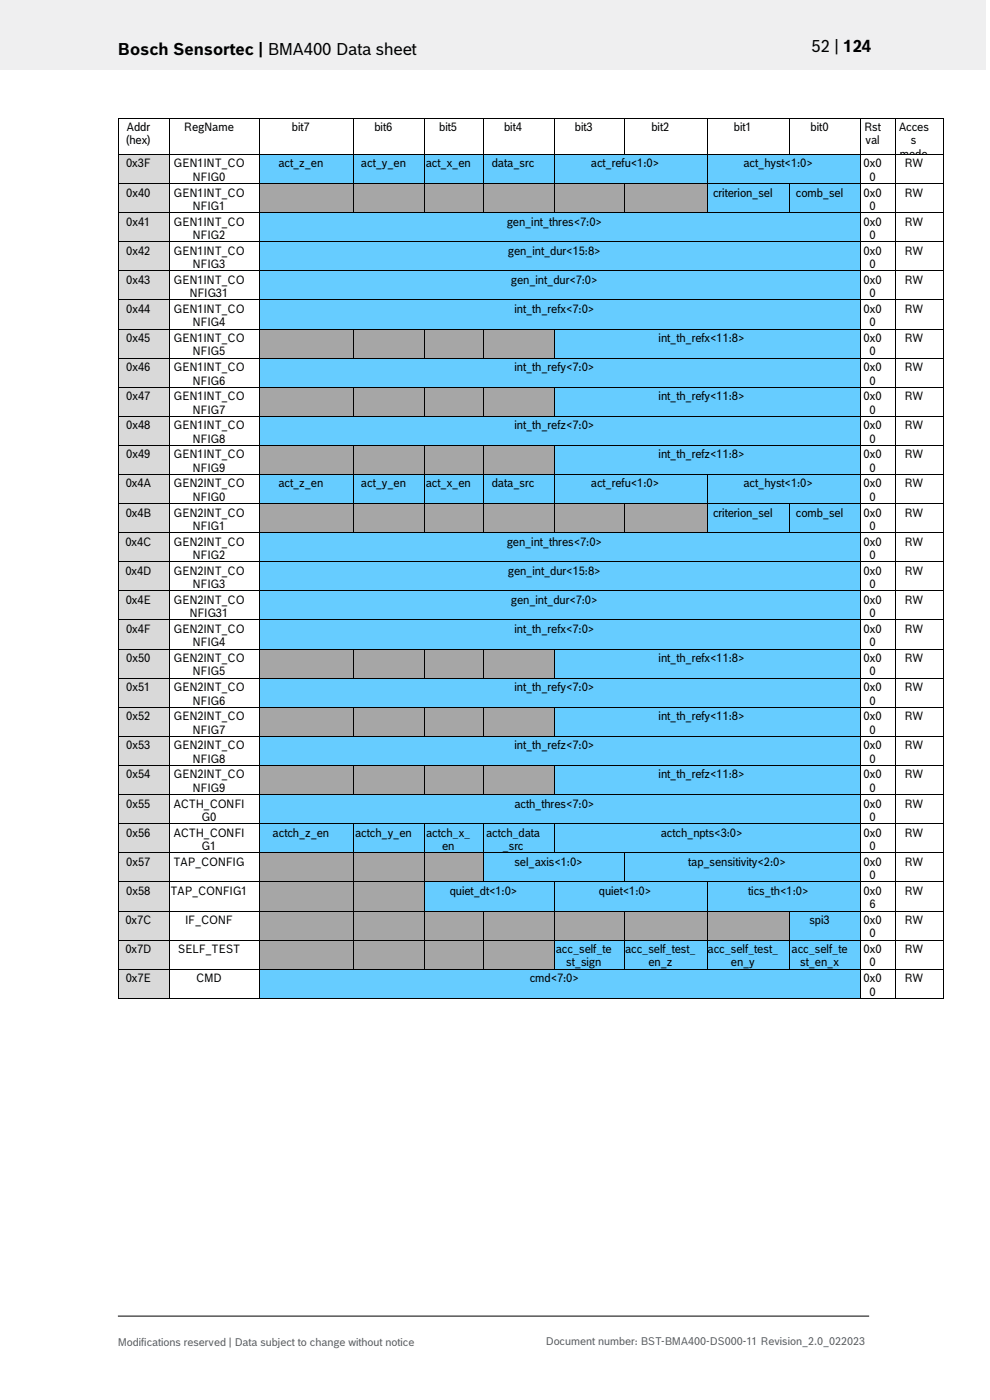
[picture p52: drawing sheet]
<svg xmlns="http://www.w3.org/2000/svg" width="210mm" height="297mm" viewBox="0 0 210 297" stroke-linecap="round" stroke-linejoin="round" font-family="sans-serif">
<defs><g id="words">
<g font-size="3.5">
<text x="25" y="11.6">Bosch Sensortec | BMA400 Data sheet</text>
<text x="172.1" y="11">52 | 124</text>
</g>
<g font-size="2.5">
<text x="26.9" y="27.8">Addr</text>
<text x="39" y="27.8">RegName</text>
<text x="61.9" y="27.8">bit7</text>
<text x="79.4" y="27.8">bit6</text>
<text x="93.2" y="27.8">bit5</text>
<text x="106.9" y="27.8">bit4</text>
<text x="121.9" y="27.8">bit3</text>
<text x="138.2" y="27.8">bit2</text>
<text x="155.7" y="27.8">bit1</text>
<text x="172" y="27.8">bit0</text>
<text x="183.3" y="27.8">Rst</text>
<text x="190.6" y="27.8">Acces</text>
<text x="26.7" y="30.6">(hex)</text>
<text x="26.7" y="35.5">0x3F</text>
<text x="36.8" y="35.5">GEN1INT_CO</text>
<text x="59.1" y="35.5">act_z_en</text>
<text x="76.6" y="35.5">act_y_en</text>
<text x="90.3" y="35.5">act_x_en</text>
<text x="104.3" y="35.5">data_src</text>
<text x="125.3" y="35.5">act_refu&lt;1:0&gt;</text>
<text x="157.7" y="35.5">act_hyst&lt;1:0&gt;</text>
<text x="183.2" y="35.5">0x0</text>
<text x="183.6" y="30.6">val</text>
<text x="190.9" y="33.5">mode</text>
<text x="191.9" y="35.5">RW</text>
<text x="193.3" y="30.6">s</text>
<text x="26.8" y="41.7">0x40</text>
<text x="36.8" y="41.7">GEN1INT_CO</text>
<text x="40.9" y="38.4">NFIG0</text>
<text x="151.3" y="41.7">criterion_sel</text>
<text x="168.8" y="41.7">comb_sel</text>
<text x="183.2" y="41.7">0x0</text>
<text x="184.4" y="38.4">0</text>
<text x="191.9" y="41.7">RW</text>
<text x="26.8" y="47.9">0x41</text>
<text x="36.8" y="47.9">GEN1INT_CO</text>
<text x="40.9" y="44.5">NFIG1</text>
<text x="107.5" y="47.9">gen_int_thres&lt;7:0&gt;</text>
<text x="183.2" y="47.9">0x0</text>
<text x="184.4" y="44.5">0</text>
<text x="191.9" y="47.9">RW</text>
<text x="40.9" y="50.7">NFIG2</text>
<text x="184.4" y="50.7">0</text>
<text x="26.8" y="54">0x42</text>
<text x="36.8" y="54">GEN1INT_CO</text>
<text x="40.9" y="56.9">NFIG3</text>
<text x="107.7" y="54">gen_int_dur&lt;15:8&gt;</text>
<text x="183.2" y="54">0x0</text>
<text x="184.4" y="56.9">0</text>
<text x="191.9" y="54">RW</text>
<text x="26.8" y="60.2">0x43</text>
<text x="36.8" y="60.2">GEN1INT_CO</text>
<text x="40.2" y="63.1">NFIG31</text>
<text x="108.4" y="60.2">gen_int_dur&lt;7:0&gt;</text>
<text x="183.2" y="60.2">0x0</text>
<text x="184.4" y="63.1">0</text>
<text x="191.9" y="60.2">RW</text>
<text x="26.8" y="66.4">0x44</text>
<text x="36.8" y="66.4">GEN1INT_CO</text>
<text x="40.9" y="69.2">NFIG4</text>
<text x="109.1" y="66.4">int_th_refx&lt;7:0&gt;</text>
<text x="183.2" y="66.4">0x0</text>
<text x="184.4" y="69.2">0</text>
<text x="191.9" y="66.4">RW</text>
<text x="26.8" y="72.6">0x45</text>
<text x="36.8" y="72.6">GEN1INT_CO</text>
<text x="40.9" y="75.4">NFIG5</text>
<text x="139.7" y="72.6">int_th_refx&lt;11:8&gt;</text>
<text x="183.2" y="72.6">0x0</text>
<text x="184.4" y="75.4">0</text>
<text x="191.9" y="72.6">RW</text>
<text x="26.8" y="78.7">0x46</text>
<text x="36.8" y="78.7">GEN1INT_CO</text>
<text x="40.9" y="81.6">NFIG6</text>
<text x="109.1" y="78.7">int_th_refy&lt;7:0&gt;</text>
<text x="183.2" y="78.7">0x0</text>
<text x="184.4" y="81.6">0</text>
<text x="191.9" y="78.7">RW</text>
<text x="26.8" y="84.9">0x47</text>
<text x="36.8" y="84.9">GEN1INT_CO</text>
<text x="40.9" y="87.7">NFIG7</text>
<text x="139.7" y="84.9">int_th_refy&lt;11:8&gt;</text>
<text x="183.2" y="84.9">0x0</text>
<text x="184.4" y="87.7">0</text>
<text x="191.9" y="84.9">RW</text>
<text x="26.8" y="91.1">0x48</text>
<text x="36.8" y="91.1">GEN1INT_CO</text>
<text x="40.9" y="93.9">NFIG8</text>
<text x="109.1" y="91.1">int_th_refz&lt;7:0&gt;</text>
<text x="183.2" y="91.1">0x0</text>
<text x="184.4" y="93.9">0</text>
<text x="191.9" y="91.1">RW</text>
<text x="26.8" y="97.2">0x49</text>
<text x="36.8" y="97.2">GEN1INT_CO</text>
<text x="40.9" y="100.1">NFIG9</text>
<text x="139.7" y="97.2">int_th_refz&lt;11:8&gt;</text>
<text x="183.2" y="97.2">0x0</text>
<text x="184.4" y="100.1">0</text>
<text x="191.9" y="97.2">RW</text>
<text x="26.7" y="103.4">0x4A</text>
<text x="36.8" y="103.4">GEN2INT_CO</text>
<text x="40.9" y="106.3">NFIG0</text>
<text x="59.1" y="103.4">act_z_en</text>
<text x="76.6" y="103.4">act_y_en</text>
<text x="90.3" y="103.4">act_x_en</text>
<text x="104.3" y="103.4">data_src</text>
<text x="125.3" y="103.4">act_refu&lt;1:0&gt;</text>
<text x="157.7" y="103.4">act_hyst&lt;1:0&gt;</text>
<text x="183.2" y="103.4">0x0</text>
<text x="184.4" y="106.3">0</text>
<text x="191.9" y="103.4">RW</text>
<text x="26.7" y="109.6">0x4B</text>
<text x="36.8" y="109.6">GEN2INT_CO</text>
<text x="40.9" y="112.4">NFIG1</text>
<text x="151.3" y="109.6">criterion_sel</text>
<text x="168.8" y="109.6">comb_sel</text>
<text x="183.2" y="109.6">0x0</text>
<text x="184.4" y="112.4">0</text>
<text x="191.9" y="109.6">RW</text>
<text x="26.6" y="115.8">0x4C</text>
<text x="36.8" y="115.8">GEN2INT_CO</text>
<text x="40.9" y="118.6">NFIG2</text>
<text x="107.5" y="115.8">gen_int_thres&lt;7:0&gt;</text>
<text x="183.2" y="115.8">0x0</text>
<text x="184.4" y="118.6">0</text>
<text x="191.9" y="115.8">RW</text>
<text x="26.6" y="121.9">0x4D</text>
<text x="36.8" y="121.9">GEN2INT_CO</text>
<text x="40.9" y="124.8">NFIG3</text>
<text x="107.7" y="121.9">gen_int_dur&lt;15:8&gt;</text>
<text x="183.2" y="121.9">0x0</text>
<text x="184.4" y="124.8">0</text>
<text x="191.9" y="121.9">RW</text>
<text x="26.7" y="128.1">0x4E</text>
<text x="36.8" y="128.1">GEN2INT_CO</text>
<text x="40.2" y="131">NFIG31</text>
<text x="108.4" y="128.1">gen_int_dur&lt;7:0&gt;</text>
<text x="183.2" y="128.1">0x0</text>
<text x="184.4" y="131">0</text>
<text x="191.9" y="128.1">RW</text>
<text x="26.7" y="134.3">0x4F</text>
<text x="36.8" y="134.3">GEN2INT_CO</text>
<text x="40.9" y="137.1">NFIG4</text>
<text x="109.1" y="134.3">int_th_refx&lt;7:0&gt;</text>
<text x="183.2" y="134.3">0x0</text>
<text x="184.4" y="137.1">0</text>
<text x="191.9" y="134.3">RW</text>
<text x="26.8" y="140.5">0x50</text>
<text x="36.8" y="140.5">GEN2INT_CO</text>
<text x="40.9" y="143.3">NFIG5</text>
<text x="139.7" y="140.5">int_th_refx&lt;11:8&gt;</text>
<text x="183.2" y="140.5">0x0</text>
<text x="184.4" y="143.3">0</text>
<text x="191.9" y="140.5">RW</text>
<text x="26.8" y="146.6">0x51</text>
<text x="36.8" y="146.6">GEN2INT_CO</text>
<text x="40.9" y="149.5">NFIG6</text>
<text x="109.1" y="146.6">int_th_refy&lt;7:0&gt;</text>
<text x="183.2" y="146.6">0x0</text>
<text x="184.4" y="149.5">0</text>
<text x="191.9" y="146.6">RW</text>
<text x="26.8" y="152.8">0x52</text>
<text x="36.8" y="152.8">GEN2INT_CO</text>
<text x="40.9" y="155.7">NFIG7</text>
<text x="139.7" y="152.8">int_th_refy&lt;11:8&gt;</text>
<text x="183.2" y="152.8">0x0</text>
<text x="184.4" y="155.7">0</text>
<text x="191.9" y="152.8">RW</text>
<text x="26.8" y="159">0x53</text>
<text x="36.8" y="159">GEN2INT_CO</text>
<text x="40.9" y="161.8">NFIG8</text>
<text x="109.1" y="159">int_th_refz&lt;7:0&gt;</text>
<text x="183.2" y="159">0x0</text>
<text x="184.4" y="161.8">0</text>
<text x="191.9" y="159">RW</text>
<text x="26.8" y="165.1">0x54</text>
<text x="36.8" y="165.1">GEN2INT_CO</text>
<text x="40.9" y="168">NFIG9</text>
<text x="139.7" y="165.1">int_th_refz&lt;11:8&gt;</text>
<text x="183.2" y="165.1">0x0</text>
<text x="184.4" y="168">0</text>
<text x="191.9" y="165.1">RW</text>
<text x="26.8" y="171.3">0x55</text>
<text x="36.8" y="171.3">ACTH_CONFI</text>
<text x="109.1" y="171.3">acth_thres&lt;7:0&gt;</text>
<text x="183.2" y="171.3">0x0</text>
<text x="191.9" y="171.3">RW</text>
<text x="26.8" y="177.5">0x56</text>
<text x="36.8" y="177.5">ACTH_CONFI</text>
<text x="42.7" y="174.2">G0</text>
<text x="57.8" y="177.5">actch_z_en</text>
<text x="75.3" y="177.5">actch_y_en</text>
<text x="90.4" y="177.5">actch_x_</text>
<text x="103.1" y="177.5">actch_data</text>
<text x="140.2" y="177.5">actch_npts&lt;3:0&gt;</text>
<text x="183.2" y="177.5">0x0</text>
<text x="184.4" y="174.2">0</text>
<text x="191.9" y="177.5">RW</text>
<text x="26.8" y="183.7">0x57</text>
<text x="36.8" y="183.7">TAP_CONFIG</text>
<text x="42.7" y="180.3">G1</text>
<text x="93.8" y="180.3">en</text>
<text x="106.6" y="180.3">_src</text>
<text x="109.1" y="183.7">sel_axis&lt;1:0&gt;</text>
<text x="146" y="183.7">tap_sensitivity&lt;2:0&gt;</text>
<text x="183.2" y="183.7">0x0</text>
<text x="184.4" y="180.3">0</text>
<text x="191.9" y="183.7">RW</text>
<text x="26.8" y="189.8">0x58</text>
<text x="36.2" y="189.8">TAP_CONFIG1</text>
<text x="95.4" y="189.8">quiet_dt&lt;1:0&gt;</text>
<text x="127" y="189.8">quiet&lt;1:0&gt;</text>
<text x="158.7" y="189.8">tics_th&lt;1:0&gt;</text>
<text x="183.2" y="189.8">0x0</text>
<text x="184.4" y="186.5">0</text>
<text x="191.9" y="189.8">RW</text>
<text x="26.6" y="196">0x7C</text>
<text x="39.3" y="196">IF_CONF</text>
<text x="171.7" y="196">spi3</text>
<text x="183.2" y="196">0x0</text>
<text x="184.4" y="192.7">6</text>
<text x="191.9" y="196">RW</text>
<text x="26.6" y="202.2">0x7D</text>
<text x="37.7" y="202.2">SELF_TEST</text>
<text x="117.9" y="202.2">acc_self_te</text>
<text x="132.6" y="202.2">acc_self_test_</text>
<text x="150.1" y="202.2">acc_self_test_</text>
<text x="167.9" y="202.2">acc_self_te</text>
<text x="183.2" y="202.2">0x0</text>
<text x="184.4" y="198.9">0</text>
<text x="191.9" y="202.2">RW</text>
<text x="26.7" y="208.4">0x7E</text>
<text x="41.6" y="208.4">CMD</text>
<text x="112.4" y="208.4">cmd&lt;7:0&gt;</text>
<text x="120.1" y="205">st_sign</text>
<text x="137.5" y="205">en_z</text>
<text x="155" y="205">en_y</text>
<text x="169.7" y="205">st_en_x</text>
<text x="183.2" y="208.4">0x0</text>
<text x="184.4" y="205">0</text>
<text x="191.9" y="208.4">RW</text>
<text x="184.4" y="211.2">0</text>
</g>
<g font-size="2.3" fill="#535f6b">
<text x="25" y="285.5">Modifications reserved | Data subject to change without notice</text>
<text x="115.8" y="285.2">Document number: BST-BMA400-DS000-11 Revision_2.0_022023</text>
</g>
</g></defs>
<path d="M0 0h209.1v14.8h-209.1z" fill="#efeff0"/>
<g fill="none" stroke="#000" stroke-width=".21">
<path d="M25.1 25.1v7.6M25.1 25.1h10.9M36 25.1v7.6M36.1 25.1h18.9M75 25.1h-19.9l-.1 7.6M75 25.1v7.6M75.1 25.1h14.9M90 25.1v7.6M90.1 25.1h12.4M102.6 25.1v7.6M102.6 25.1h14.9M117.5 25.1v7.6"/>
<path d="M117.6 25.1h14.9M132.5 25.1v7.6M132.6 25.1h17.4l.1 7.6M150.1 25.1h17.4M167.5 25.1v7.6M167.6 25.1h14.9l.1 7.6M182.6 25.1h7.4M200 25.1h-9.9v7.6M200 25.1v7.6M25 279.2h159.4"/>
</g>
<g fill="#000">
<path d="M25 25l.1 .1zM36 25l.1 .1zM55 25l.1 .1zM75 25l.1 .1zM90 25l.1 .1zM102.5 25l.1 .1zM117.5 25l.1 .1zM132.5 25l.1 .1zM150 25l.1 .1zM167.5 25l.1 .1zM182.5 25l.1 .1zM190 25l.1 .1z"/>
<path d="M200 25l.1 .1z"/>
</g>
<path d="M25.1 32.8h10.9v6.1h-10.9z" fill-rule="evenodd" fill="#d9d9d9"/>
<path d="M25.1 32.8h10.9v3.2h-10.9z" fill="#d9d9d9"/>
<g fill="#6cf">
<path d="M55.1 32.8h19.9v6.1h-19.9z" fill-rule="evenodd"/>
<path d="M75.1 32.8h14.9v6.1h-14.9z" fill-rule="evenodd"/>
<path d="M90.1 32.8h12.4v6.1h-12.4z" fill-rule="evenodd"/>
<path d="M102.6 32.8h14.9v6.1h-14.9z" fill-rule="evenodd"/>
<path d="M117.6 32.8h32.4v6.1h-32.4z" fill-rule="evenodd"/>
<path d="M150.1 32.8h32.4v6.1h-32.4z" fill-rule="evenodd"/>
</g>
<g fill="#6cf">
<path d="M55.1 32.8h19.9v3.2h-19.9z"/>
<path d="M75.1 32.8h14.9v3.2h-14.9z"/>
<path d="M90.1 32.8h12.4v3.2h-12.4z"/>
<path d="M102.6 32.8h14.9v3.2h-14.9z"/>
<path d="M117.6 32.8h32.4v3.2h-32.4z"/>
<path d="M150.1 32.8h32.4v3.2h-32.4z"/>
</g>
<g fill="#000">
<path d="M25 32.7l.1 .1zM36 32.7l.1 .1zM55 32.7l.1 .1zM75 32.7l.1 .1zM90 32.7l.1 .1zM102.5 32.7l.1 .1zM117.5 32.7l.1 .1zM132.5 32.7l.1 .1zM150 32.7l.1 .1zM167.5 32.7l.1 .1zM182.5 32.7l.1 .1zM190 32.7l.1 .1z"/>
<path d="M200 32.7l.1 .1z"/>
</g>
<g fill="none" stroke="#000" stroke-width=".21">
<path d="M25.1 32.8v6.1M25.1 32.8h10.9M36 32.8v6.1M36.1 32.8h18.9M55 32.8v6.1M55.1 32.8h19.9M75 32.8v6.1M75.1 32.8h14.9M90 32.8v6.1M90.1 32.8h12.4M102.6 32.8v6.1M102.6 32.8h14.9"/>
<path d="M117.5 32.8v6.1M117.6 32.8h14.9M132.6 32.8h17.4M150.1 32.8v6.1M150.1 32.8h17.4M167.6 32.8h14.9M182.6 32.8v6.1M182.6 32.8h7.4M190.1 32.8v6.1M190.1 32.8h9.9M200 32.8v6.1"/>
</g>
<path d="M25.1 39h10.9v6.1h-10.9z" fill-rule="evenodd" fill="#d9d9d9"/>
<path d="M25.1 39h10.9v3.2h-10.9z" fill="#d9d9d9"/>
<g fill="#a6a6a6">
<path d="M55.1 39h19.9v6.1h-19.9z" fill-rule="evenodd"/>
<path d="M75.1 39h14.9v6.1h-14.9z" fill-rule="evenodd"/>
<path d="M90.1 39h12.4v6.1h-12.4z" fill-rule="evenodd"/>
<path d="M102.6 39h14.9v6.1h-14.9z" fill-rule="evenodd"/>
<path d="M117.6 39h14.9v6.1h-14.9z" fill-rule="evenodd"/>
<path d="M132.6 39h17.4v6.1h-17.4z" fill-rule="evenodd"/>
</g>
<g fill="#a6a6a6">
<path d="M55.1 39h19.9v1.8h-19.9z"/>
<path d="M75.1 39h14.9v1.8h-14.9z"/>
<path d="M90.1 39h12.4v1.8h-12.4z"/>
<path d="M102.6 39h14.9v1.8h-14.9z"/>
<path d="M117.6 39h14.9v1.8h-14.9z"/>
<path d="M132.6 39h17.4v1.8h-17.4z"/>
</g>
<g fill="#6cf">
<path d="M150.1 39h17.4v6.1h-17.4z" fill-rule="evenodd"/>
<path d="M167.6 39h14.9v6.1h-14.9z" fill-rule="evenodd"/>
</g>
<g fill="#6cf">
<path d="M150.1 39h17.4v3.2h-17.4z"/>
<path d="M167.6 39h14.9v3.2h-14.9z"/>
</g>
<g fill="#000">
<path d="M25 38.9l.1 .1zM36 38.9l.1 .1zM55 38.9l.1 .1zM75 38.9l.1 .1zM90 38.9l.1 .1zM102.5 38.9l.1 .1zM117.5 38.9l.1 .1zM132.5 38.9l.1 .1zM150 38.9l.1 .1zM167.5 38.9l.1 .1zM182.5 38.9l.1 .1zM190 38.9l.1 .1z"/>
<path d="M200 38.9l.1 .1z"/>
</g>
<g fill="none" stroke="#000" stroke-width=".21">
<path d="M25.1 39v6.1M25.1 38.9h10.9M36 39v6.1M36.1 38.9h18.9M55 39v6.1M55.1 38.9h19.9M75 39v6.1M75.1 38.9h14.9M90 39v6.1M90.1 38.9h12.4M102.6 39v6.1M102.6 38.9h14.9"/>
<path d="M117.5 39v6.1M117.6 38.9h14.9M132.5 39v6.1M132.6 38.9h17.4M150.1 39v6.1M150.1 38.9h17.4M167.5 39v6.1M167.6 38.9h14.9M182.6 39v6.1M182.6 38.9h7.4M190.1 39v6.1M190.1 38.9h9.9"/>
<path d="M200 39v6.1"/>
</g>
<path d="M25.1 45.1h10.9v6.1h-10.9z" fill-rule="evenodd" fill="#d9d9d9"/>
<path d="M25.1 45.1h10.9v3.3h-10.9z" fill="#d9d9d9"/>
<path d="M55.1 45.1h127.4v6.1h-127.4z" fill-rule="evenodd" fill="#6cf"/>
<path d="M55.1 45.1h127.4v3.3h-127.4z" fill="#6cf"/>
<g fill="#000">
<path d="M25 45.1h.1zM36 45.1h.1zM55 45.1h.1zM75 45.1h.1zM90 45.1h.1zM102.5 45.1h.1zM117.5 45.1h.1zM132.5 45.1h.1zM150 45.1h.1zM167.5 45.1h.1zM182.5 45.1h.1zM190 45.1h.1z"/>
<path d="M200 45.1h.1z"/>
</g>
<g fill="none" stroke="#000" stroke-width=".21">
<path d="M25.1 45.1v6.1M25.1 45.1h10.9M36 45.1v6.1M36.1 45.1h18.9M75 45.1h-19.9l-.1 6.1M75.1 45.1h14.9M90.1 45.1h12.4M102.6 45.1h14.9M117.6 45.1h14.9M132.6 45.1h17.4M150.1 45.1h17.4M167.6 45.1h14.9l.1 6.1"/>
<path d="M182.6 45.1h7.4M200 45.1h-9.9v6.1M200 45.1v6.1"/>
</g>
<path d="M25.1 51.3h10.9v6.1h-10.9z" fill-rule="evenodd" fill="#d9d9d9"/>
<path d="M25.1 51.3h10.9v3.3h-10.9z" fill="#d9d9d9"/>
<path d="M55.1 51.3h127.4v6.1h-127.4z" fill-rule="evenodd" fill="#6cf"/>
<path d="M55.1 51.3h127.4v3.3h-127.4z" fill="#6cf"/>
<path d="M25 51.2l.1 .1zM36 51.2l.1 .1zM55 51.2l.1 .1zM182.5 51.2l.1 .1zM190 51.2l.1 .1zM200 51.2l.1 .1z" fill="#000"/>
<path d="M25.1 51.3v6.1M25.1 51.3h10.9M36 51.3v6.1M36.1 51.3h18.9M55 51.3v6.1M55.1 51.3h127.4M182.6 51.3v6.1M182.6 51.3h7.4M190.1 51.3v6.1M190.1 51.3h9.9M200 51.3v6.1" fill="none" stroke="#000" stroke-width=".21"/>
<path d="M25.1 57.5h10.9v6.1h-10.9z" fill-rule="evenodd" fill="#d9d9d9"/>
<path d="M25.1 57.5h10.9v3.2h-10.9z" fill="#d9d9d9"/>
<path d="M55.1 57.5h127.4v6.1h-127.4z" fill-rule="evenodd" fill="#6cf"/>
<path d="M55.1 57.5h127.4v3.2h-127.4z" fill="#6cf"/>
<path d="M25 57.4l.1 .1zM36 57.4l.1 .1zM55 57.4l.1 .1zM182.5 57.4l.1 .1zM190 57.4l.1 .1zM200 57.4l.1 .1z" fill="#000"/>
<path d="M25.1 57.5v6.1M25.1 57.4h10.9M36 57.5v6.1M36.1 57.4h18.9M55 57.5v6.1M55.1 57.4h127.4M182.6 57.5v6.1M182.6 57.4h7.4M190.1 57.5v6.1M190.1 57.4h9.9M200 57.5v6.1" fill="none" stroke="#000" stroke-width=".21"/>
<path d="M25.1 63.7h10.9v6.1h-10.9z" fill-rule="evenodd" fill="#d9d9d9"/>
<path d="M25.1 63.7h10.9v3.2h-10.9z" fill="#d9d9d9"/>
<path d="M55.1 63.7h127.4v6.1h-127.4z" fill-rule="evenodd" fill="#6cf"/>
<path d="M55.1 63.7h127.4v3.2h-127.4z" fill="#6cf"/>
<path d="M25 63.6l.1 .1zM36 63.6l.1 .1zM55 63.6l.1 .1zM182.5 63.6l.1 .1zM190 63.6l.1 .1zM200 63.6l.1 .1z" fill="#000"/>
<path d="M25.1 63.7v6.1M25.1 63.6h10.9M36 63.7v6.1M36.1 63.6h18.9M55 63.7v6.1M55.1 63.6h127.4M182.6 63.7v6.1M182.6 63.6h7.4M190.1 63.7v6.1M190.1 63.6h9.9M200 63.7v6.1" fill="none" stroke="#000" stroke-width=".21"/>
<path d="M25.1 69.8h10.9v6.1h-10.9z" fill-rule="evenodd" fill="#d9d9d9"/>
<path d="M25.1 69.8h10.9v3.3h-10.9z" fill="#d9d9d9"/>
<g fill="#a6a6a6">
<path d="M55.1 69.8h19.9v6.1h-19.9z" fill-rule="evenodd"/>
<path d="M75.1 69.8h14.9v6.1h-14.9z" fill-rule="evenodd"/>
<path d="M90.1 69.8h12.4v6.1h-12.4z" fill-rule="evenodd"/>
<path d="M102.6 69.8h14.9v6.1h-14.9z" fill-rule="evenodd"/>
</g>
<g fill="#a6a6a6">
<path d="M55.1 69.8h19.9v1.9h-19.9z"/>
<path d="M75.1 69.8h14.9v1.9h-14.9z"/>
<path d="M90.1 69.8h12.4v1.9h-12.4z"/>
<path d="M102.6 69.8h14.9v1.9h-14.9z"/>
</g>
<path d="M117.6 69.8h64.9v6.1h-64.9z" fill-rule="evenodd" fill="#6cf"/>
<path d="M117.6 69.8h64.9v3.3h-64.9z" fill="#6cf"/>
<path d="M25 69.8h.1zM36 69.8h.1zM55 69.8h.1zM75 69.8h.1zM90 69.8h.1zM102.5 69.8h.1zM117.5 69.8h.1zM182.5 69.8h.1zM190 69.8h.1zM200 69.8h.1z" fill="#000"/>
<g fill="none" stroke="#000" stroke-width=".21">
<path d="M25.1 69.8v6.1M25.1 69.8h10.9M36 69.8v6.1M36.1 69.8h18.9M55 69.8v6.1M55.1 69.8h19.9M75 69.8v6.1M75.1 69.8h14.9M90 69.8v6.1M90.1 69.8h12.4M102.6 69.8v6.1M102.6 69.8h14.9"/>
<path d="M117.5 69.8v6.1M117.6 69.8h64.9M182.6 69.8v6.1M182.6 69.8h7.4M190.1 69.8v6.1M190.1 69.8h9.9M200 69.8v6.1"/>
</g>
<path d="M25.1 76h10.9v6.1h-10.9z" fill-rule="evenodd" fill="#d9d9d9"/>
<path d="M25.1 76h10.9v3.3h-10.9z" fill="#d9d9d9"/>
<path d="M55.1 76h127.4v6.1h-127.4z" fill-rule="evenodd" fill="#6cf"/>
<path d="M55.1 76h127.4v3.3h-127.4z" fill="#6cf"/>
<path d="M25 75.9l.1 .1zM36 75.9l.1 .1zM55 75.9l.1 .1zM75 75.9l.1 .1zM90 75.9l.1 .1zM102.5 75.9l.1 .1zM117.5 75.9l.1 .1zM182.5 75.9l.1 .1zM190 75.9l.1 .1zM200 75.9l.1 .1z" fill="#000"/>
<g fill="none" stroke="#000" stroke-width=".21">
<path d="M25.1 76v6.1M25.1 76h10.9M36 76v6.1M36.1 76h18.9M55 76v6.1M55.1 76h19.9M75.1 76h14.9M90.1 76h12.4M102.6 76h14.9M117.6 76h64.9M182.6 76v6.1M182.6 76h7.4"/>
<path d="M190.1 76v6.1M190.1 76h9.9M200 76v6.1"/>
</g>
<path d="M25.1 82.2h10.9v6.1h-10.9z" fill-rule="evenodd" fill="#d9d9d9"/>
<path d="M25.1 82.2h10.9v3.2h-10.9z" fill="#d9d9d9"/>
<g fill="#a6a6a6">
<path d="M55.1 82.2h19.9v6.1h-19.9z" fill-rule="evenodd"/>
<path d="M75.1 82.2h14.9v6.1h-14.9z" fill-rule="evenodd"/>
<path d="M90.1 82.2h12.4v6.1h-12.4z" fill-rule="evenodd"/>
<path d="M102.6 82.2h14.9v6.1h-14.9z" fill-rule="evenodd"/>
</g>
<g fill="#a6a6a6">
<path d="M55.1 82.2h19.9v1.8h-19.9z"/>
<path d="M75.1 82.2h14.9v1.8h-14.9z"/>
<path d="M90.1 82.2h12.4v1.8h-12.4z"/>
<path d="M102.6 82.2h14.9v1.8h-14.9z"/>
</g>
<path d="M117.6 82.2h64.9v6.1h-64.9z" fill-rule="evenodd" fill="#6cf"/>
<path d="M117.6 82.2h64.9v3.2h-64.9z" fill="#6cf"/>
<path d="M25 82.1l.1 .1zM36 82.1l.1 .1zM55 82.1l.1 .1zM75 82.1l.1 .1zM90 82.1l.1 .1zM102.5 82.1l.1 .1zM117.5 82.1l.1 .1zM182.5 82.1l.1 .1zM190 82.1l.1 .1zM200 82.1l.1 .1z" fill="#000"/>
<g fill="none" stroke="#000" stroke-width=".21">
<path d="M25.1 82.2v6.1M25.1 82.1h10.9M36 82.2v6.1M36.1 82.1h18.9M55 82.2v6.1M55.1 82.1h19.9M75 82.2v6.1M75.1 82.1h14.9M90 82.2v6.1M90.1 82.1h12.4M102.6 82.2v6.1M102.6 82.1h14.9"/>
<path d="M117.5 82.2v6.1M117.6 82.1h64.9M182.6 82.2v6.1M182.6 82.1h7.4M190.1 82.2v6.1M190.1 82.1h9.9M200 82.2v6.1"/>
</g>
<path d="M25.1 88.4h10.9v6h-10.9z" fill-rule="evenodd" fill="#d9d9d9"/>
<path d="M25.1 88.4h10.9v3.2h-10.9z" fill="#d9d9d9"/>
<path d="M55.1 88.4h127.4v6h-127.4z" fill-rule="evenodd" fill="#6cf"/>
<path d="M55.1 88.4h127.4v3.2h-127.4z" fill="#6cf"/>
<path d="M25 88.3l.1 .1zM36 88.3l.1 .1zM55 88.3l.1 .1zM75 88.3l.1 .1zM90 88.3l.1 .1zM102.5 88.3l.1 .1zM117.5 88.3l.1 .1zM182.5 88.3l.1 .1zM190 88.3l.1 .1zM200 88.3l.1 .1z" fill="#000"/>
<g fill="none" stroke="#000" stroke-width=".21">
<path d="M25.1 88.4v6M25.1 88.3h10.9M36 88.4v6M36.1 88.3h18.9M55 88.4v6M55.1 88.3h19.9M75.1 88.3h14.9M90.1 88.3h12.4M102.6 88.3h14.9M117.6 88.3h64.9M182.6 88.4v6M182.6 88.3h7.4"/>
<path d="M190.1 88.4v6M190.1 88.3h9.9M200 88.4v6"/>
</g>
<path d="M25.1 94.5h10.9v6.1h-10.9z" fill-rule="evenodd" fill="#d9d9d9"/>
<path d="M25.1 94.5h10.9v3.3h-10.9z" fill="#d9d9d9"/>
<g fill="#a6a6a6">
<path d="M55.1 94.5h19.9v6.1h-19.9z" fill-rule="evenodd"/>
<path d="M75.1 94.5h14.9v6.1h-14.9z" fill-rule="evenodd"/>
<path d="M90.1 94.5h12.4v6.1h-12.4z" fill-rule="evenodd"/>
<path d="M102.6 94.5h14.9v6.1h-14.9z" fill-rule="evenodd"/>
</g>
<g fill="#a6a6a6">
<path d="M55.1 94.5h19.9v1.9h-19.9z"/>
<path d="M75.1 94.5h14.9v1.9h-14.9z"/>
<path d="M90.1 94.5h12.4v1.9h-12.4z"/>
<path d="M102.6 94.5h14.9v1.9h-14.9z"/>
</g>
<path d="M117.6 94.5h64.9v6.1h-64.9z" fill-rule="evenodd" fill="#6cf"/>
<path d="M117.6 94.5h64.9v3.3h-64.9z" fill="#6cf"/>
<path d="M25 94.4l.1 .1zM36 94.4l.1 .1zM55 94.4l.1 .1zM75 94.4l.1 .1zM90 94.4l.1 .1zM102.5 94.4l.1 .1zM117.5 94.4l.1 .1zM182.5 94.4l.1 .1zM190 94.4l.1 .1zM200 94.4l.1 .1z" fill="#000"/>
<g fill="none" stroke="#000" stroke-width=".21">
<path d="M25.1 94.5v6.1M25.1 94.5h10.9M36 94.5v6.1M36.1 94.5h18.9M75 94.5h-19.9l-.1 6.1M75 94.5v6.1M75.1 94.5h14.9M90 94.5v6.1M90.1 94.5h12.4M102.6 94.5v6.1M102.6 94.5h14.9M117.5 94.5v6.1"/>
<path d="M117.6 94.5h64.9l.1 6.1M182.6 94.5h7.4M200 94.5h-9.9v6.1M200 94.5v6.1"/>
</g>
<path d="M25.1 100.7h10.9v6.1h-10.9z" fill-rule="evenodd" fill="#d9d9d9"/>
<path d="M25.1 100.7h10.9v3.2h-10.9z" fill="#d9d9d9"/>
<g fill="#6cf">
<path d="M55.1 100.7h19.9v6.1h-19.9z" fill-rule="evenodd"/>
<path d="M75.1 100.7h14.9v6.1h-14.9z" fill-rule="evenodd"/>
<path d="M90.1 100.7h12.4v6.1h-12.4z" fill-rule="evenodd"/>
<path d="M102.6 100.7h14.9v6.1h-14.9z" fill-rule="evenodd"/>
<path d="M117.6 100.7h32.4v6.1h-32.4z" fill-rule="evenodd"/>
<path d="M150.1 100.7h32.4v6.1h-32.4z" fill-rule="evenodd"/>
</g>
<g fill="#6cf">
<path d="M55.1 100.7h19.9v3.2h-19.9z"/>
<path d="M75.1 100.7h14.9v3.2h-14.9z"/>
<path d="M90.1 100.7h12.4v3.2h-12.4z"/>
<path d="M102.6 100.7h14.9v3.2h-14.9z"/>
<path d="M117.6 100.7h32.4v3.2h-32.4z"/>
<path d="M150.1 100.7h32.4v3.2h-32.4z"/>
</g>
<path d="M25 100.6l.1 .1zM36 100.6l.1 .1zM55 100.6l.1 .1zM75 100.6l.1 .1zM90 100.6l.1 .1zM102.5 100.6l.1 .1zM117.5 100.6l.1 .1zM150 100.6l.1 .1zM182.5 100.6l.1 .1zM190 100.6l.1 .1zM200 100.6l.1 .1z" fill="#000"/>
<g fill="none" stroke="#000" stroke-width=".21">
<path d="M25.1 100.7v6.1M25.1 100.7h10.9M36 100.7v6.1M36.1 100.7h18.9M55 100.7v6.1M55.1 100.7h19.9M75 100.7v6.1M75.1 100.7h14.9M90 100.7v6.1M90.1 100.7h12.4M102.6 100.7v6.1M102.6 100.7h14.9"/>
<path d="M117.5 100.7v6.1M117.6 100.7h32.4M150.1 100.7v6.1M150.1 100.7h32.4M182.6 100.7v6.1M182.6 100.7h7.4M190.1 100.7v6.1M190.1 100.7h9.9M200 100.7v6.1"/>
</g>
<path d="M25.1 106.9h10.9v6.1h-10.9z" fill-rule="evenodd" fill="#d9d9d9"/>
<path d="M25.1 106.9h10.9v3.2h-10.9z" fill="#d9d9d9"/>
<g fill="#a6a6a6">
<path d="M55.1 106.9h19.9v6.1h-19.9z" fill-rule="evenodd"/>
<path d="M75.1 106.9h14.9v6.1h-14.9z" fill-rule="evenodd"/>
<path d="M90.1 106.9h12.4v6.1h-12.4z" fill-rule="evenodd"/>
<path d="M102.6 106.9h14.9v6.1h-14.9z" fill-rule="evenodd"/>
<path d="M117.6 106.9h14.9v6.1h-14.9z" fill-rule="evenodd"/>
<path d="M132.6 106.9h17.4v6.1h-17.4z" fill-rule="evenodd"/>
</g>
<g fill="#a6a6a6">
<path d="M55.1 106.9h19.9v1.8h-19.9z"/>
<path d="M75.1 106.9h14.9v1.8h-14.9z"/>
<path d="M90.1 106.9h12.4v1.8h-12.4z"/>
<path d="M102.6 106.9h14.9v1.8h-14.9z"/>
<path d="M117.6 106.9h14.9v1.8h-14.9z"/>
<path d="M132.6 106.9h17.4v1.8h-17.4z"/>
</g>
<g fill="#6cf">
<path d="M150.1 106.9h17.4v6.1h-17.4z" fill-rule="evenodd"/>
<path d="M167.6 106.9h14.9v6.1h-14.9z" fill-rule="evenodd"/>
</g>
<g fill="#6cf">
<path d="M150.1 106.9h17.4v3.2h-17.4z"/>
<path d="M167.6 106.9h14.9v3.2h-14.9z"/>
</g>
<g fill="#000">
<path d="M25 106.8l.1 .1zM36 106.8l.1 .1zM55 106.8l.1 .1zM75 106.8l.1 .1zM90 106.8l.1 .1zM102.5 106.8l.1 .1zM117.5 106.8l.1 .1zM132.5 106.8l.1 .1zM150 106.8l.1 .1zM167.5 106.8l.1 .1zM182.5 106.8l.1 .1zM190 106.8l.1 .1z"/>
<path d="M200 106.8l.1 .1z"/>
</g>
<g fill="none" stroke="#000" stroke-width=".21">
<path d="M25.1 106.9v6.1M25.1 106.8h10.9M36 106.9v6.1M36.1 106.8h18.9M55 106.9v6.1M55.1 106.8h19.9M75 106.9v6.1M75.1 106.8h14.9M90 106.9v6.1M90.1 106.8h12.4M102.6 106.9v6.1M102.6 106.8h14.9"/>
<path d="M117.5 106.9v6.1M117.6 106.8h14.9M132.5 106.9v6.1M132.6 106.8h17.4M150.1 106.9v6.1M150.1 106.8h17.4M167.5 106.9v6.1M167.6 106.8h14.9M182.6 106.9v6.1M182.6 106.8h7.4M190.1 106.9v6.1M190.1 106.8h9.9"/>
<path d="M200 106.9v6.1"/>
</g>
<path d="M25.1 113.1h10.9v6h-10.9z" fill-rule="evenodd" fill="#d9d9d9"/>
<path d="M25.1 113.1h10.9v3.2h-10.9z" fill="#d9d9d9"/>
<path d="M55.1 113.1h127.4v6h-127.4z" fill-rule="evenodd" fill="#6cf"/>
<path d="M55.1 113.1h127.4v3.2h-127.4z" fill="#6cf"/>
<g fill="#000">
<path d="M25 113l.1 .1zM36 113l.1 .1zM55 113l.1 .1zM75 113l.1 .1zM90 113l.1 .1zM102.5 113l.1 .1zM117.5 113l.1 .1zM132.5 113l.1 .1zM150 113l.1 .1zM167.5 113l.1 .1zM182.5 113l.1 .1zM190 113l.1 .1z"/>
<path d="M200 113l.1 .1z"/>
</g>
<g fill="none" stroke="#000" stroke-width=".21">
<path d="M25.1 113.1v6M25.1 113h10.9M36 113.1v6M36.1 113h18.9M55 113.1v6M55.1 113h19.9M75.1 113h14.9M90.1 113h12.4M102.6 113h14.9M117.6 113h14.9M132.6 113h17.4M150.1 113h17.4"/>
<path d="M167.6 113h14.9M182.6 113.1v6M182.6 113h7.4M190.1 113.1v6M190.1 113h9.9M200 113.1v6"/>
</g>
<path d="M25.1 119.2h10.9v6.1h-10.9z" fill-rule="evenodd" fill="#d9d9d9"/>
<path d="M25.1 119.2h10.9v3.3h-10.9z" fill="#d9d9d9"/>
<path d="M55.1 119.2h127.4v6.1h-127.4z" fill-rule="evenodd" fill="#6cf"/>
<path d="M55.1 119.2h127.4v3.3h-127.4z" fill="#6cf"/>
<path d="M25 119.1l.1 .1zM36 119.1l.1 .1zM55 119.1l.1 .1zM182.5 119.1l.1 .1zM190 119.1l.1 .1zM200 119.1l.1 .1z" fill="#000"/>
<path d="M25.1 119.2v6.1M25.1 119.2h10.9M36 119.2v6.1M36.1 119.2h18.9M55 119.2v6.1M55.1 119.2h127.4M182.6 119.2v6.1M182.6 119.2h7.4M190.1 119.2v6.1M190.1 119.2h9.9M200 119.2v6.1" fill="none" stroke="#000" stroke-width=".21"/>
<path d="M25.1 125.4h10.9v6.1h-10.9z" fill-rule="evenodd" fill="#d9d9d9"/>
<path d="M25.1 125.4h10.9v3.3h-10.9z" fill="#d9d9d9"/>
<path d="M55.1 125.4h127.4v6.1h-127.4z" fill-rule="evenodd" fill="#6cf"/>
<path d="M55.1 125.4h127.4v3.3h-127.4z" fill="#6cf"/>
<path d="M25 125.3l.1 .1zM36 125.3l.1 .1zM55 125.3l.1 .1zM182.5 125.3l.1 .1zM190 125.3l.1 .1zM200 125.3l.1 .1z" fill="#000"/>
<path d="M25.1 125.4v6.1M25.1 125.3h10.9M36 125.4v6.1M36.1 125.3h18.9M55 131.5l.1-6.2h127.4l.1 6.2M182.6 125.3h7.4M200 125.3h-9.9v6.2M200 125.4v6.1" fill="none" stroke="#000" stroke-width=".21"/>
<path d="M25.1 131.6h10.9v6.1h-10.9z" fill-rule="evenodd" fill="#d9d9d9"/>
<path d="M25.1 131.6h10.9v3.2h-10.9z" fill="#d9d9d9"/>
<path d="M55.1 131.6h127.4v6.1h-127.4z" fill-rule="evenodd" fill="#6cf"/>
<path d="M55.1 131.6h127.4v3.2h-127.4z" fill="#6cf"/>
<path d="M25 131.5l.1 .1zM36 131.5l.1 .1zM55 131.5l.1 .1zM182.5 131.5l.1 .1zM190 131.5l.1 .1zM200 131.5l.1 .1z" fill="#000"/>
<path d="M25.1 131.6v6.1M25.1 131.5h10.9M36 131.6v6.1M36.1 131.5h18.9M55 131.6v6.1M55.1 131.5h127.4M182.6 131.6v6.1M182.6 131.5h7.4M190.1 131.6v6.1M190.1 131.5h9.9M200 131.6v6.1" fill="none" stroke="#000" stroke-width=".21"/>
<path d="M25.1 137.8h10.9v6h-10.9z" fill-rule="evenodd" fill="#d9d9d9"/>
<path d="M25.1 137.8h10.9v3.2h-10.9z" fill="#d9d9d9"/>
<g fill="#a6a6a6">
<path d="M55.1 137.8h19.9v6h-19.9z" fill-rule="evenodd"/>
<path d="M75.1 137.8h14.9v6h-14.9z" fill-rule="evenodd"/>
<path d="M90.1 137.8h12.4v6h-12.4z" fill-rule="evenodd"/>
<path d="M102.6 137.8h14.9v6h-14.9z" fill-rule="evenodd"/>
</g>
<g fill="#a6a6a6">
<path d="M55.1 137.8h19.9v1.8h-19.9z"/>
<path d="M75.1 137.8h14.9v1.8h-14.9z"/>
<path d="M90.1 137.8h12.4v1.8h-12.4z"/>
<path d="M102.6 137.8h14.9v1.8h-14.9z"/>
</g>
<path d="M117.6 137.8h64.9v6h-64.9z" fill-rule="evenodd" fill="#6cf"/>
<path d="M117.6 137.8h64.9v3.2h-64.9z" fill="#6cf"/>
<path d="M25 137.7l.1 .1zM36 137.7l.1 .1zM55 137.7l.1 .1zM75 137.7l.1 .1zM90 137.7l.1 .1zM102.5 137.7l.1 .1zM117.5 137.7l.1 .1zM182.5 137.7l.1 .1zM190 137.7l.1 .1zM200 137.7l.1 .1z" fill="#000"/>
<g fill="none" stroke="#000" stroke-width=".21">
<path d="M25.1 137.8v6M25.1 137.7h10.9M36 137.8v6M36.1 137.7h18.9M75 137.7h-19.9l-.1 6.1M75 137.8v6M75.1 137.7h14.9M90 137.8v6M90.1 137.7h12.4M102.6 137.8v6M102.6 137.7h14.9M117.5 137.8v6"/>
<path d="M117.6 137.7h64.9l.1 6.1M182.6 137.7h7.4M200 137.7h-9.9v6.1M200 137.8v6"/>
</g>
<path d="M25.1 143.9h10.9v6.1h-10.9z" fill-rule="evenodd" fill="#d9d9d9"/>
<path d="M25.1 143.9h10.9v3.3h-10.9z" fill="#d9d9d9"/>
<path d="M55.1 143.9h127.4v6.1h-127.4z" fill-rule="evenodd" fill="#6cf"/>
<path d="M55.1 143.9h127.4v3.3h-127.4z" fill="#6cf"/>
<path d="M25 143.8l.1 .1zM36 143.8l.1 .1zM55 143.8l.1 .1zM75 143.8l.1 .1zM90 143.8l.1 .1zM102.5 143.8l.1 .1zM117.5 143.8l.1 .1zM182.5 143.8l.1 .1zM190 143.8l.1 .1zM200 143.8l.1 .1z" fill="#000"/>
<g fill="none" stroke="#000" stroke-width=".21">
<path d="M25.1 143.9v6.1M25.1 143.9h10.9M36 143.9v6.1M36.1 143.9h18.9M55 143.9v6.1M55.1 143.9h19.9M75.1 143.9h14.9M90.1 143.9h12.4M102.6 143.9h14.9M117.6 143.9h64.9M182.6 143.9v6.1M182.6 143.9h7.4"/>
<path d="M190.1 143.9v6.1M190.1 143.9h9.9M200 143.9v6.1"/>
</g>
<path d="M25.1 150.1h10.9v6.1h-10.9z" fill-rule="evenodd" fill="#d9d9d9"/>
<path d="M25.1 150.1h10.9v3.3h-10.9z" fill="#d9d9d9"/>
<g fill="#a6a6a6">
<path d="M55.1 150.1h19.9v6.1h-19.9z" fill-rule="evenodd"/>
<path d="M75.1 150.1h14.9v6.1h-14.9z" fill-rule="evenodd"/>
<path d="M90.1 150.1h12.4v6.1h-12.4z" fill-rule="evenodd"/>
<path d="M102.6 150.1h14.9v6.1h-14.9z" fill-rule="evenodd"/>
</g>
<g fill="#a6a6a6">
<path d="M55.1 150.1h19.9v1.8h-19.9z"/>
<path d="M75.1 150.1h14.9v1.8h-14.9z"/>
<path d="M90.1 150.1h12.4v1.8h-12.4z"/>
<path d="M102.6 150.1h14.9v1.8h-14.9z"/>
</g>
<path d="M117.6 150.1h64.9v6.1h-64.9z" fill-rule="evenodd" fill="#6cf"/>
<path d="M117.6 150.1h64.9v3.3h-64.9z" fill="#6cf"/>
<path d="M25 150l.1 .1zM36 150l.1 .1zM55 150l.1 .1zM75 150l.1 .1zM90 150l.1 .1zM102.5 150l.1 .1zM117.5 150l.1 .1zM182.5 150l.1 .1zM190 150l.1 .1zM200 150l.1 .1z" fill="#000"/>
<g fill="none" stroke="#000" stroke-width=".21">
<path d="M25.1 150.1v6.1M25.1 150.1h10.9M36 150.1v6.1M36.1 150.1h18.9M55 150.1v6.1M55.1 150.1h19.9M75 150.1v6.1M75.1 150.1h14.9M90 150.1v6.1M90.1 150.1h12.4M102.6 150.1v6.1M102.6 150.1h14.9"/>
<path d="M117.5 150.1v6.1M117.6 150.1h64.9M182.6 150.1v6.1M182.6 150.1h7.4M190.1 150.1v6.1M190.1 150.1h9.9M200 150.1v6.1"/>
</g>
<path d="M25.1 156.3h10.9v6h-10.9z" fill-rule="evenodd" fill="#d9d9d9"/>
<path d="M25.1 156.3h10.9v3.2h-10.9z" fill="#d9d9d9"/>
<path d="M55.1 156.3h127.4v6h-127.4z" fill-rule="evenodd" fill="#6cf"/>
<path d="M55.1 156.3h127.4v3.2h-127.4z" fill="#6cf"/>
<path d="M25 156.2l.1 .1zM36 156.2l.1 .1zM55 156.2l.1 .1zM75 156.2l.1 .1zM90 156.2l.1 .1zM102.5 156.2l.1 .1zM117.5 156.2l.1 .1zM182.5 156.2l.1 .1zM190 156.2l.1 .1zM200 156.2l.1 .1z" fill="#000"/>
<g fill="none" stroke="#000" stroke-width=".21">
<path d="M25.1 156.3v6M25.1 156.2h10.9M36 156.3v6M36.1 156.2h18.9M55 156.3v6M55.1 156.2h19.9M75.1 156.2h14.9M90.1 156.2h12.4M102.6 156.2h14.9M117.6 156.2h64.9M182.6 156.3v6M182.6 156.2h7.4"/>
<path d="M190.1 156.3v6M190.1 156.2h9.9M200 156.3v6"/>
</g>
<path d="M25.1 162.4h10.9v6.1h-10.9z" fill-rule="evenodd" fill="#d9d9d9"/>
<path d="M25.1 162.4h10.9v3.3h-10.9z" fill="#d9d9d9"/>
<g fill="#a6a6a6">
<path d="M55.1 162.4h19.9v6.1h-19.9z" fill-rule="evenodd"/>
<path d="M75.1 162.4h14.9v6.1h-14.9z" fill-rule="evenodd"/>
<path d="M90.1 162.4h12.4v6.1h-12.4z" fill-rule="evenodd"/>
<path d="M102.6 162.4h14.9v6.1h-14.9z" fill-rule="evenodd"/>
</g>
<g fill="#a6a6a6">
<path d="M55.1 162.4h19.9v1.9h-19.9z"/>
<path d="M75.1 162.4h14.9v1.9h-14.9z"/>
<path d="M90.1 162.4h12.4v1.9h-12.4z"/>
<path d="M102.6 162.4h14.9v1.9h-14.9z"/>
</g>
<path d="M117.6 162.4h64.9v6.1h-64.9z" fill-rule="evenodd" fill="#6cf"/>
<path d="M117.6 162.4h64.9v3.3h-64.9z" fill="#6cf"/>
<path d="M25 162.3l.1 .1zM36 162.3l.1 .1zM55 162.3l.1 .1zM75 162.3l.1 .1zM90 162.3l.1 .1zM102.5 162.3l.1 .1zM117.5 162.3l.1 .1zM182.5 162.3l.1 .1zM190 162.3l.1 .1zM200 162.3l.1 .1z" fill="#000"/>
<g fill="none" stroke="#000" stroke-width=".21">
<path d="M25.1 162.4v6.1M25.1 162.4h10.9M36 162.4v6.1M36.1 162.4h18.9M55 162.4v6.1M55.1 162.4h19.9M75 162.4v6.1M75.1 162.4h14.9M90 162.4v6.1M90.1 162.4h12.4M102.6 162.4v6.1M102.6 162.4h14.9"/>
<path d="M117.5 162.4v6.1M117.6 162.4h64.9M182.6 162.4v6.1M182.6 162.4h7.4M190.1 162.4v6.1M190.1 162.4h9.9M200 162.4v6.1"/>
</g>
<path d="M25.1 168.6h10.9v6.1h-10.9z" fill-rule="evenodd" fill="#d9d9d9"/>
<path d="M25.1 168.6h10.9v3.3h-10.9z" fill="#d9d9d9"/>
<path d="M55.1 168.6h127.4v6.1h-127.4z" fill-rule="evenodd" fill="#6cf"/>
<path d="M55.1 168.6h127.4v3.3h-127.4z" fill="#6cf"/>
<path d="M25 168.5l.1 .1zM36 168.5l.1 .1zM55 168.5l.1 .1zM75 168.5l.1 .1zM90 168.5l.1 .1zM102.5 168.5l.1 .1zM117.5 168.5l.1 .1zM182.5 168.5l.1 .1zM190 168.5l.1 .1zM200 168.5l.1 .1z" fill="#000"/>
<path d="M25.1 168.6v6.1M25.1 168.6h10.9M36 168.6v6.1M36.1 168.6h18.9M75 168.6h-19.9l-.1 6.1M75.1 168.6h14.9M90.1 168.6h12.4M102.6 168.6h14.9M117.6 168.6h64.9l.1 6.1M182.6 168.6h7.4M200 168.6h-9.9v6.1M200 168.6v6.1" fill="none" stroke="#000" stroke-width=".21"/>
<path d="M25.1 174.8h10.9v6.1h-10.9z" fill-rule="evenodd" fill="#d9d9d9"/>
<path d="M25.1 174.8h10.9v3.2h-10.9z" fill="#d9d9d9"/>
<g fill="#6cf">
<path d="M55.1 174.8h19.9v6.1h-19.9z" fill-rule="evenodd"/>
<path d="M75.1 174.8h14.9v6.1h-14.9z" fill-rule="evenodd"/>
<path d="M90.1 174.8h12.4v6.1h-12.4z" fill-rule="evenodd"/>
<path d="M102.6 174.8h14.9v6.1h-14.9z" fill-rule="evenodd"/>
<path d="M117.6 174.8h64.9v6.1h-64.9z" fill-rule="evenodd"/>
</g>
<g fill="#6cf">
<path d="M55.1 174.8h19.9v3.2h-19.9z"/>
<path d="M75.1 174.8h14.9v3.2h-14.9z"/>
<path d="M90.1 174.8h12.4v3.2h-12.4z"/>
<path d="M90.1 178h12.4v2.9h-12.4z"/>
<path d="M102.6 174.8h14.9v3.2h-14.9z"/>
<path d="M102.6 178h14.9v2.9h-14.9z"/>
<path d="M117.6 174.8h64.9v3.2h-64.9z"/>
</g>
<path d="M25 174.7l.1 .1zM36 174.7l.1 .1zM55 174.7l.1 .1zM75 174.7l.1 .1zM90 174.7l.1 .1zM102.5 174.7l.1 .1zM117.5 174.7l.1 .1zM182.5 174.7l.1 .1zM190 174.7l.1 .1zM200 174.7l.1 .1z" fill="#000"/>
<g fill="none" stroke="#000" stroke-width=".21">
<path d="M25.1 174.8v6.1M25.1 174.8h10.9M36 174.8v6.1M36.1 174.8h18.9M55 174.8v6.1M55.1 174.8h19.9M75 174.8v6.1M75.1 174.8h14.9M90 174.8v6.1M90.1 174.8h12.4M102.6 174.8v6.1M102.6 174.8h14.9"/>
<path d="M117.5 174.8v6.1M117.6 174.8h64.9M182.6 174.8v6.1M182.6 174.8h7.4M190.1 174.8v6.1M190.1 174.8h9.9M200 174.8v6.1"/>
</g>
<path d="M25.1 181h10.9v6h-10.9z" fill-rule="evenodd" fill="#d9d9d9"/>
<path d="M25.1 181h10.9v3.2h-10.9z" fill="#d9d9d9"/>
<g fill="#a6a6a6">
<path d="M55.1 181h19.9v6h-19.9z" fill-rule="evenodd"/>
<path d="M75.1 181h14.9v6h-14.9z" fill-rule="evenodd"/>
<path d="M90.1 181h12.4v6h-12.4z" fill-rule="evenodd"/>
</g>
<g fill="#a6a6a6">
<path d="M55.1 181h19.9v1.8h-19.9z"/>
<path d="M75.1 181h14.9v1.8h-14.9z"/>
<path d="M90.1 181h12.4v1.8h-12.4z"/>
</g>
<g fill="#6cf">
<path d="M102.6 181h29.9v6h-29.9z" fill-rule="evenodd"/>
<path d="M132.6 181h49.9v6h-49.9z" fill-rule="evenodd"/>
</g>
<g fill="#6cf">
<path d="M102.6 181h29.9v3.2h-29.9z"/>
<path d="M132.6 181h49.9v3.2h-49.9z"/>
</g>
<path d="M25 180.9l.1 .1zM36 180.9l.1 .1zM55 180.9l.1 .1zM75 180.9l.1 .1zM90 180.9l.1 .1zM102.5 180.9l.1 .1zM117.5 180.9l.1 .1zM132.5 180.9l.1 .1zM182.5 180.9l.1 .1zM190 180.9l.1 .1zM200 180.9l.1 .1z" fill="#000"/>
<g fill="none" stroke="#000" stroke-width=".21">
<path d="M25.1 181v6M25.1 180.9h10.9M36 181v6M36.1 180.9h18.9M55 181v6M55.1 180.9h19.9M75 181v6M75.1 180.9h14.9M90 181v6M90.1 180.9h12.4M102.6 181v6M102.6 180.9h14.9"/>
<path d="M117.6 180.9h14.9M132.5 181v6M132.6 180.9h49.9M182.6 181v6M182.6 180.9h7.4M190.1 181v6M190.1 180.9h9.9M200 181v6"/>
</g>
<path d="M25.1 187.1h10.9v6.1h-10.9z" fill-rule="evenodd" fill="#d9d9d9"/>
<path d="M25.1 187.1h10.9v3.3h-10.9z" fill="#d9d9d9"/>
<g fill="#a6a6a6">
<path d="M55.1 187.1h19.9v6.1h-19.9z" fill-rule="evenodd"/>
<path d="M75.1 187.1h14.9v6.1h-14.9z" fill-rule="evenodd"/>
</g>
<g fill="#a6a6a6">
<path d="M55.1 187.1h19.9v1.9h-19.9z"/>
<path d="M75.1 187.1h14.9v1.9h-14.9z"/>
</g>
<g fill="#6cf">
<path d="M90.1 187.1h27.4v6.1h-27.4z" fill-rule="evenodd"/>
<path d="M117.6 187.1h32.4v6.1h-32.4z" fill-rule="evenodd"/>
<path d="M150.1 187.1h32.4v6.1h-32.4z" fill-rule="evenodd"/>
</g>
<g fill="#6cf">
<path d="M90.1 187.1h27.4v3.3h-27.4z"/>
<path d="M117.6 187.1h32.4v3.3h-32.4z"/>
<path d="M150.1 187.1h32.4v3.3h-32.4z"/>
</g>
<path d="M25 187.1h.1zM36 187.1h.1zM55 187.1h.1zM75 187.1h.1zM90 187.1h.1zM102.5 187.1h.1zM117.5 187.1h.1zM132.5 187.1h.1zM150 187.1h.1zM182.5 187.1h.1zM190 187.1h.1zM200 187.1h.1z" fill="#000"/>
<g fill="none" stroke="#000" stroke-width=".21">
<path d="M25.1 187.1v6.1M25.1 187.1h10.9M36 187.1v6.1M36.1 187.1h18.9M55 187.1v6.1M55.1 187.1h19.9M75 187.1v6.1M75.1 187.1h14.9M90 187.1v6.1M90.1 187.1h12.4M102.6 187.1h14.9M117.5 187.1v6.1"/>
<path d="M117.6 187.1h14.9M132.6 187.1h17.4M150.1 187.1v6.1M150.1 187.1h32.4M182.6 187.1v6.1M182.6 187.1h7.4M190.1 187.1v6.1M190.1 187.1h9.9M200 187.1v6.1"/>
</g>
<path d="M25.1 193.3h10.9v6.1h-10.9z" fill-rule="evenodd" fill="#d9d9d9"/>
<path d="M25.1 193.3h10.9v3.3h-10.9z" fill="#d9d9d9"/>
<g fill="#a6a6a6">
<path d="M55.1 193.3h19.9v6.1h-19.9z" fill-rule="evenodd"/>
<path d="M75.1 193.3h14.9v6.1h-14.9z" fill-rule="evenodd"/>
<path d="M90.1 193.3h12.4v6.1h-12.4z" fill-rule="evenodd"/>
<path d="M102.6 193.3h14.9v6.1h-14.9z" fill-rule="evenodd"/>
<path d="M117.6 193.3h14.9v6.1h-14.9z" fill-rule="evenodd"/>
<path d="M132.6 193.3h17.4v6.1h-17.4z" fill-rule="evenodd"/>
<path d="M150.1 193.3h17.4v6.1h-17.4z" fill-rule="evenodd"/>
</g>
<g fill="#a6a6a6">
<path d="M55.1 193.3h19.9v1.8h-19.9z"/>
<path d="M75.1 193.3h14.9v1.8h-14.9z"/>
<path d="M90.1 193.3h12.4v1.8h-12.4z"/>
<path d="M102.6 193.3h14.9v1.8h-14.9z"/>
<path d="M117.6 193.3h14.9v1.8h-14.9z"/>
<path d="M132.6 193.3h17.4v1.8h-17.4z"/>
<path d="M150.1 193.3h17.4v1.8h-17.4z"/>
</g>
<path d="M167.6 193.3h14.9v6.1h-14.9z" fill-rule="evenodd" fill="#6cf"/>
<path d="M167.6 193.3h14.9v3.3h-14.9z" fill="#6cf"/>
<g fill="#000">
<path d="M25 193.2l.1 .1zM36 193.2l.1 .1zM55 193.2l.1 .1zM75 193.2l.1 .1zM90 193.2l.1 .1zM102.5 193.2l.1 .1zM117.5 193.2l.1 .1zM132.5 193.2l.1 .1zM150 193.2l.1 .1zM167.5 193.2l.1 .1zM182.5 193.2l.1 .1zM190 193.2l.1 .1z"/>
<path d="M200 193.2l.1 .1z"/>
</g>
<g fill="none" stroke="#000" stroke-width=".21">
<path d="M25.1 193.3v6.1M25.1 193.3h10.9M36 193.3v6.1M36.1 193.3h18.9M55 193.3v6.1M55.1 193.3h19.9M75 193.3v6.1M75.1 193.3h14.9M90 193.3v6.1M90.1 193.3h12.4M102.6 193.3v6.1M102.6 193.3h14.9"/>
<path d="M117.5 193.3v6.1M117.6 193.3h14.9M132.5 193.3v6.1M132.6 193.3h17.4M150.1 193.3v6.1M150.1 193.3h17.4M167.5 193.3v6.1M167.6 193.3h14.9M182.6 193.3v6.1M182.6 193.3h7.4M190.1 193.3v6.1M190.1 193.3h9.9"/>
<path d="M200 193.3v6.1"/>
</g>
<path d="M25.1 199.5h10.9v6.1h-10.9z" fill-rule="evenodd" fill="#d9d9d9"/>
<path d="M25.1 199.5h10.9v3.2h-10.9z" fill="#d9d9d9"/>
<g fill="#a6a6a6">
<path d="M55.1 199.5h19.9v6.1h-19.9z" fill-rule="evenodd"/>
<path d="M75.1 199.5h14.9v6.1h-14.9z" fill-rule="evenodd"/>
<path d="M90.1 199.5h12.4v6.1h-12.4z" fill-rule="evenodd"/>
<path d="M102.6 199.5h14.9v6.1h-14.9z" fill-rule="evenodd"/>
</g>
<g fill="#a6a6a6">
<path d="M55.1 199.5h19.9v1.8h-19.9z"/>
<path d="M75.1 199.5h14.9v1.8h-14.9z"/>
<path d="M90.1 199.5h12.4v1.8h-12.4z"/>
<path d="M102.6 199.5h14.9v1.8h-14.9z"/>
</g>
<g fill="#6cf">
<path d="M117.6 199.5h14.9v6.1h-14.9z" fill-rule="evenodd"/>
<path d="M132.6 199.5h17.4v6.1h-17.4z" fill-rule="evenodd"/>
<path d="M150.1 199.5h17.4v6.1h-17.4z" fill-rule="evenodd"/>
<path d="M167.6 199.5h14.9v6.1h-14.9z" fill-rule="evenodd"/>
</g>
<g fill="#6cf">
<path d="M117.6 199.5h14.9v3.2h-14.9z"/>
<path d="M117.6 202.7h14.9v2.9h-14.9z"/>
<path d="M132.6 199.5h17.4v3.2h-17.4z"/>
<path d="M132.6 202.7h17.4v2.9h-17.4z"/>
<path d="M150.1 199.5h17.4v3.2h-17.4z"/>
<path d="M150.1 202.7h17.4v2.9h-17.4z"/>
<path d="M167.6 199.5h14.9v3.2h-14.9z"/>
<path d="M167.6 202.7h14.9v2.9h-14.9z"/>
</g>
<g fill="#000">
<path d="M25 199.4l.1 .1zM36 199.4l.1 .1zM55 199.4l.1 .1zM75 199.4l.1 .1zM90 199.4l.1 .1zM102.5 199.4l.1 .1zM117.5 199.4l.1 .1zM132.5 199.4l.1 .1zM150 199.4l.1 .1zM167.5 199.4l.1 .1zM182.5 199.4l.1 .1zM190 199.4l.1 .1z"/>
<path d="M200 199.4l.1 .1z"/>
</g>
<g fill="none" stroke="#000" stroke-width=".21">
<path d="M25.1 199.5v6.1M25.1 199.4h10.9M36 199.5v6.1M36.1 199.4h18.9M55 199.5v6.1M55.1 199.4h19.9M75 199.5v6.1M75.1 199.4h14.9M90 199.5v6.1M90.1 199.4h12.4M102.6 199.5v6.1M102.6 199.4h14.9"/>
<path d="M117.5 199.5v6.1M117.6 199.4h14.9M132.5 199.5v6.1M132.6 199.4h17.4M150.1 199.5v6.1M150.1 199.4h17.4M167.5 199.5v6.1M167.6 199.4h14.9M182.6 199.5v6.1M182.6 199.4h7.4M190.1 199.5v6.1M190.1 199.4h9.9"/>
<path d="M200 199.5v6.1"/>
</g>
<path d="M25.1 205.7h10.9v6h-10.9z" fill-rule="evenodd" fill="#d9d9d9"/>
<path d="M25.1 205.7h10.9v3.2h-10.9z" fill="#d9d9d9"/>
<path d="M55.1 205.7h127.4v6h-127.4z" fill-rule="evenodd" fill="#6cf"/>
<path d="M55.1 205.7h127.4v3.2h-127.4z" fill="#6cf"/>
<g fill="#000">
<path d="M25 205.6l.1 .1zM25 211.8h.1zM36 205.6l.1 .1zM36 211.8h.1zM55 205.6l.1 .1zM55 211.8h.1zM75 205.6l.1 .1zM90 205.6l.1 .1zM102.5 205.6l.1 .1zM117.5 205.6l.1 .1zM132.5 205.6l.1 .1zM150 205.6l.1 .1z"/>
<path d="M167.5 205.6l.1 .1zM182.5 205.6l.1 .1zM182.5 211.8h.1zM190 205.6l.1 .1zM190 211.8h.1zM200 205.6l.1 .1zM200 211.8h.1z"/>
</g>
<g fill="none" stroke="#000" stroke-width=".21">
<path d="M25.1 205.7v6.1M25.1 205.6h10.9M25.1 211.8h10.9M36 205.7v6.1M36.1 205.6h18.9M36.1 211.8h18.9M55 205.7v6.1M55.1 205.6h19.9M55.1 211.8h127.4M75.1 205.6h14.9M90.1 205.6h12.4M102.6 205.6h14.9"/>
<path d="M117.6 205.6h14.9M132.6 205.6h17.4M150.1 205.6h17.4M167.6 205.6h14.9M182.6 205.7v6.1M182.6 205.6h7.4M182.6 211.8h7.4M190.1 205.7v6.1M190.1 205.6h9.9M190.1 211.8h9.9M200 205.7v6.1"/>
</g>
<use href="#words"/>
</svg>
